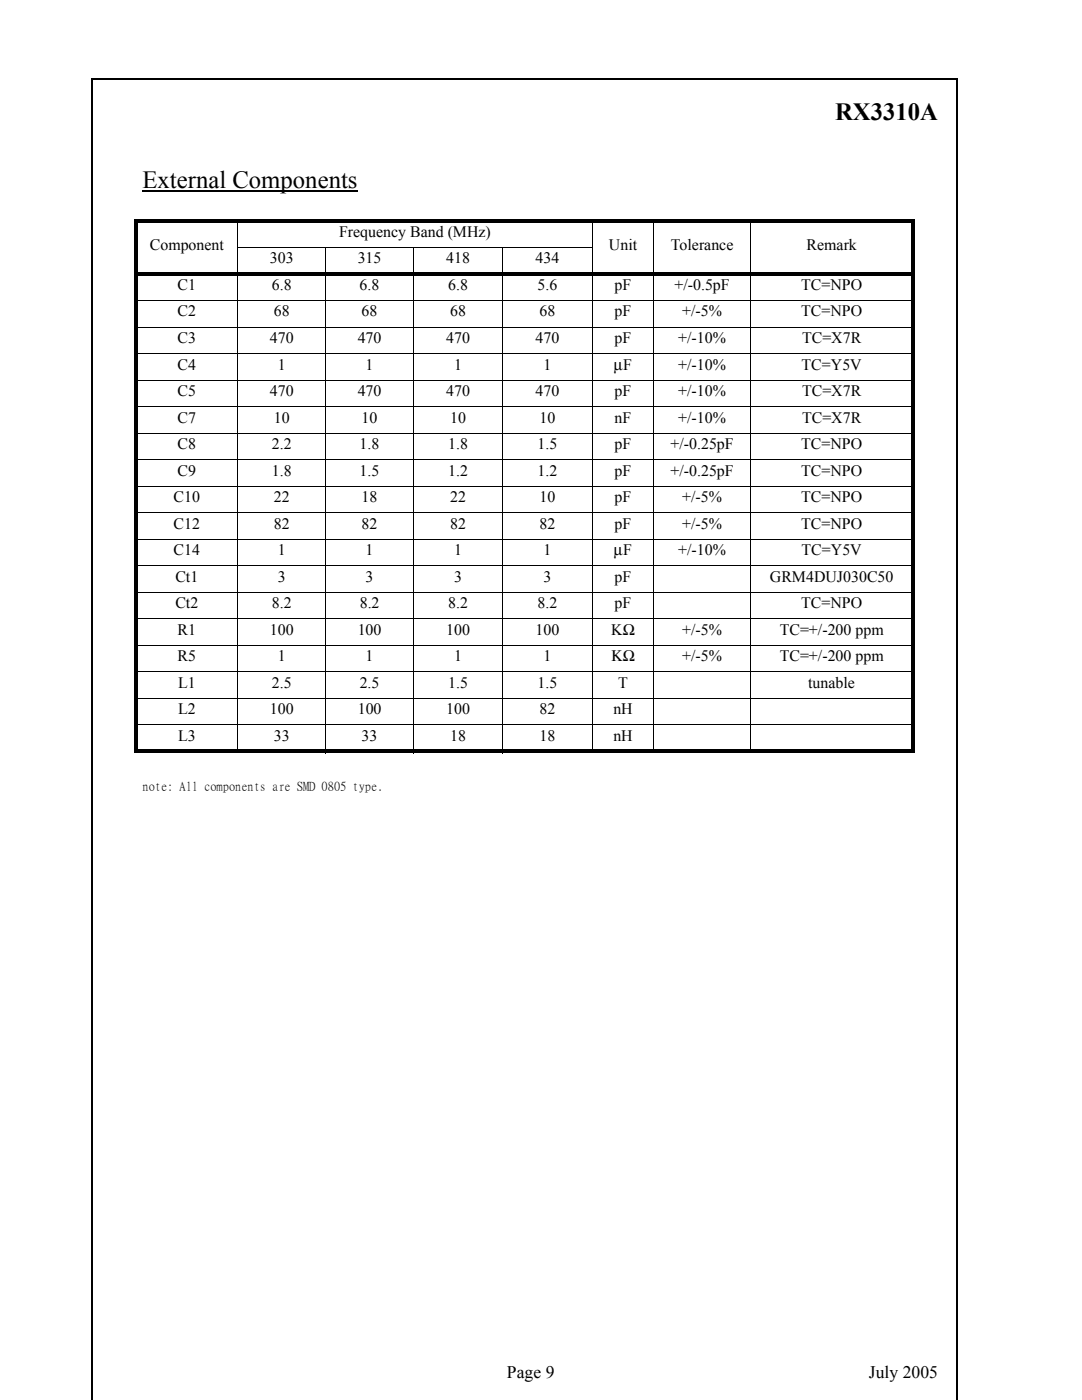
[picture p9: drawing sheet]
<svg xmlns="http://www.w3.org/2000/svg" width="216mm" height="279mm" viewBox="0 0 216 279" stroke-linecap="round" stroke-linejoin="round" font-family="sans-serif">
<defs><g id="words">
<g font-size="4.9">
<text x="166.6" y="23.9">RX3310A</text>
<text x="28.4" y="37.5">External Components</text>
</g>
<g font-size="3.5">
<text x="101.2" y="275.1">Page 9</text>
<text x="173.4" y="275.1">July 2005</text>
</g>
<g font-size="3.2">
<text x="67.7" y="47.3">Frequency Band (MHz)</text>
<text x="29.9" y="49.9">Component</text>
<text x="53.8" y="52.6">303</text>
<text x="71.4" y="52.6">315</text>
<text x="89" y="52.6">418</text>
<text x="106.9" y="52.6">434</text>
<text x="121.5" y="49.9">Unit</text>
<text x="133.9" y="49.9">Tolerance</text>
<text x="160.9" y="49.9">Remark</text>
<text x="35.4" y="57.9">C1</text>
<text x="54.2" y="57.9">6.8</text>
<text x="71.8" y="57.9">6.8</text>
<text x="89.4" y="57.9">6.8</text>
<text x="107.3" y="57.9">5.6</text>
<text x="122.6" y="57.9">pF</text>
<text x="134.6" y="57.9">+/-0.5pF</text>
<text x="159.9" y="57.9">TC=NPO</text>
<text x="35.4" y="63.2">C2</text>
<text x="54.6" y="63.2">68</text>
<text x="72.2" y="63.2">68</text>
<text x="89.8" y="63.2">68</text>
<text x="107.6" y="63.2">68</text>
<text x="122.6" y="63.2">pF</text>
<text x="136.1" y="63.2">+/-5%</text>
<text x="159.9" y="63.2">TC=NPO</text>
<text x="35.4" y="68.5">C3</text>
<text x="53.8" y="68.5">470</text>
<text x="71.4" y="68.5">470</text>
<text x="89" y="68.5">470</text>
<text x="106.9" y="68.5">470</text>
<text x="122.6" y="68.5">pF</text>
<text x="135.3" y="68.5">+/-10%</text>
<text x="160" y="68.5">TC=X7R</text>
<text x="35.4" y="73.7">C4</text>
<text x="55.4" y="73.7">1</text>
<text x="73" y="73.7">1</text>
<text x="90.6" y="73.7">1</text>
<text x="108.5" y="73.7">1</text>
<text x="122.5" y="73.7">µF</text>
<text x="135.3" y="73.7">+/-10%</text>
<text x="160" y="73.7">TC=Y5V</text>
<text x="35.4" y="79">C5</text>
<text x="53.8" y="79">470</text>
<text x="71.4" y="79">470</text>
<text x="89" y="79">470</text>
<text x="106.9" y="79">470</text>
<text x="122.6" y="79">pF</text>
<text x="135.3" y="79">+/-10%</text>
<text x="160" y="79">TC=X7R</text>
<text x="35.4" y="84.3">C7</text>
<text x="35.4" y="89.6">C8</text>
<text x="54.2" y="89.6">2.2</text>
<text x="54.6" y="84.3">10</text>
<text x="71.8" y="89.6">1.8</text>
<text x="72.2" y="84.3">10</text>
<text x="89.4" y="89.6">1.8</text>
<text x="89.8" y="84.3">10</text>
<text x="107.3" y="89.6">1.5</text>
<text x="107.7" y="84.3">10</text>
<text x="122.6" y="89.6">pF</text>
<text x="122.6" y="84.3">nF</text>
<text x="133.8" y="89.6">+/-0.25pF</text>
<text x="135.3" y="84.3">+/-10%</text>
<text x="159.9" y="89.6">TC=NPO</text>
<text x="160" y="84.3">TC=X7R</text>
<text x="35.4" y="94.9">C9</text>
<text x="54.2" y="94.9">1.8</text>
<text x="71.8" y="94.9">1.5</text>
<text x="89.4" y="94.9">1.2</text>
<text x="107.3" y="94.9">1.2</text>
<text x="122.6" y="94.9">pF</text>
<text x="133.8" y="94.9">+/-0.25pF</text>
<text x="159.9" y="94.9">TC=NPO</text>
<text x="34.7" y="100.2">C10</text>
<text x="54.6" y="100.2">22</text>
<text x="72.2" y="100.2">18</text>
<text x="89.8" y="100.2">22</text>
<text x="107.6" y="100.2">10</text>
<text x="122.6" y="100.2">pF</text>
<text x="136.1" y="100.2">+/-5%</text>
<text x="159.9" y="100.2">TC=NPO</text>
<text x="34.7" y="105.5">C12</text>
<text x="54.6" y="105.5">82</text>
<text x="72.2" y="105.5">82</text>
<text x="89.8" y="105.5">82</text>
<text x="107.6" y="105.5">82</text>
<text x="122.6" y="105.5">pF</text>
<text x="136.1" y="105.5">+/-5%</text>
<text x="159.9" y="105.5">TC=NPO</text>
<text x="34.7" y="110.8">C14</text>
<text x="55.4" y="110.8">1</text>
<text x="73" y="110.8">1</text>
<text x="90.6" y="110.8">1</text>
<text x="108.5" y="110.8">1</text>
<text x="122.5" y="110.8">µF</text>
<text x="135.3" y="110.8">+/-10%</text>
<text x="160" y="110.8">TC=Y5V</text>
<text x="35" y="116.1">Ct1</text>
<text x="55.4" y="116.1">3</text>
<text x="73" y="116.1">3</text>
<text x="90.6" y="116.1">3</text>
<text x="108.5" y="116.1">3</text>
<text x="122.6" y="116.1">pF</text>
<text x="153.6" y="116.1">GRM4DUJ030C50</text>
<text x="35" y="121.4">Ct2</text>
<text x="54.2" y="121.4">8.2</text>
<text x="71.8" y="121.4">8.2</text>
<text x="89.5" y="121.4">8.2</text>
<text x="107.3" y="121.4">8.2</text>
<text x="122.6" y="121.4">pF</text>
<text x="159.9" y="121.4">TC=NPO</text>
<text x="35.4" y="132">R5</text>
<text x="35.4" y="126.7">R1</text>
<text x="53.8" y="126.7">100</text>
<text x="55.4" y="132">1</text>
<text x="71.4" y="126.7">100</text>
<text x="73" y="132">1</text>
<text x="89" y="126.7">100</text>
<text x="90.6" y="132">1</text>
<text x="106.9" y="126.7">100</text>
<text x="108.5" y="132">1</text>
<text x="122" y="132">ΚΩ</text>
<text x="122" y="126.7">KΩ</text>
<text x="136.1" y="126.7">+/-5%</text>
<text x="136.1" y="132">+/-5%</text>
<text x="155.6" y="126.7">TC=+/-200 ppm</text>
<text x="155.6" y="132">TC=+/-200 ppm</text>
<text x="35.5" y="137.2">L1</text>
<text x="54.2" y="137.2">2.5</text>
<text x="71.8" y="137.2">2.5</text>
<text x="89.5" y="137.2">1.5</text>
<text x="107.3" y="137.2">1.5</text>
<text x="123.3" y="137.2">T</text>
<text x="161.3" y="137.2">tunable</text>
<text x="35.5" y="142.5">L2</text>
<text x="53.9" y="142.5">100</text>
<text x="71.4" y="142.5">100</text>
<text x="89.1" y="142.5">100</text>
<text x="107.7" y="142.5">82</text>
<text x="122.4" y="142.5">nH</text>
<text x="35.5" y="147.8">L3</text>
<text x="54.6" y="147.8">33</text>
<text x="72.2" y="147.8">33</text>
<text x="89.8" y="147.8">18</text>
<text x="107.7" y="147.8">18</text>
<text x="122.4" y="147.8">nH</text>
</g>
<text font-size="2.5" x="28.4" y="157.6">note: All components are SMD 0805 type.</text>
</g></defs>
<path d="M18.3 15.8h172.9M18.3 15.7v263.7M191 15.8v263.6" fill="none" stroke="#000" stroke-width=".36"/>
<path d="M28.4 38.1h43" fill="none" stroke="#000" stroke-width=".23"/>
<path d="M26.8 43.8h155.7v.7h-155.7zM26.8 54.4h155.7v.7h-155.7zM26.8 149.6h155.7v.7h-155.7zM26.8 44.5h.7v105.1h-.7zM181.8 44.5h.7v105.1h-.7z" fill="#000"/>
<g fill="none" stroke="#000" stroke-width=".2">
<path d="M26.8 60h155.7M47.4 49.4h70.9M47.5 43.8v106.5M65 49.3v101M82.5 49.3v101M100.3 49.3v101M118.2 43.8v106.5M130.5 43.8v106.5M149.7 43.8v106.5M26.8 65.3h155.7M26.8 70.6h155.7M26.8 75.9h155.7"/>
<path d="M26.8 81.2h155.7M26.8 86.4h155.7M26.8 91.7h155.7M26.8 97h155.7M26.8 102.3h155.7M26.8 107.6h155.7M26.8 112.9h155.7M26.8 118.2h155.7M26.8 123.5h155.7M26.8 128.8h155.7M26.8 134.1h155.7M26.8 139.4h155.7"/>
<path d="M26.8 144.7h155.7"/>
</g>
<use href="#words"/>
</svg>
